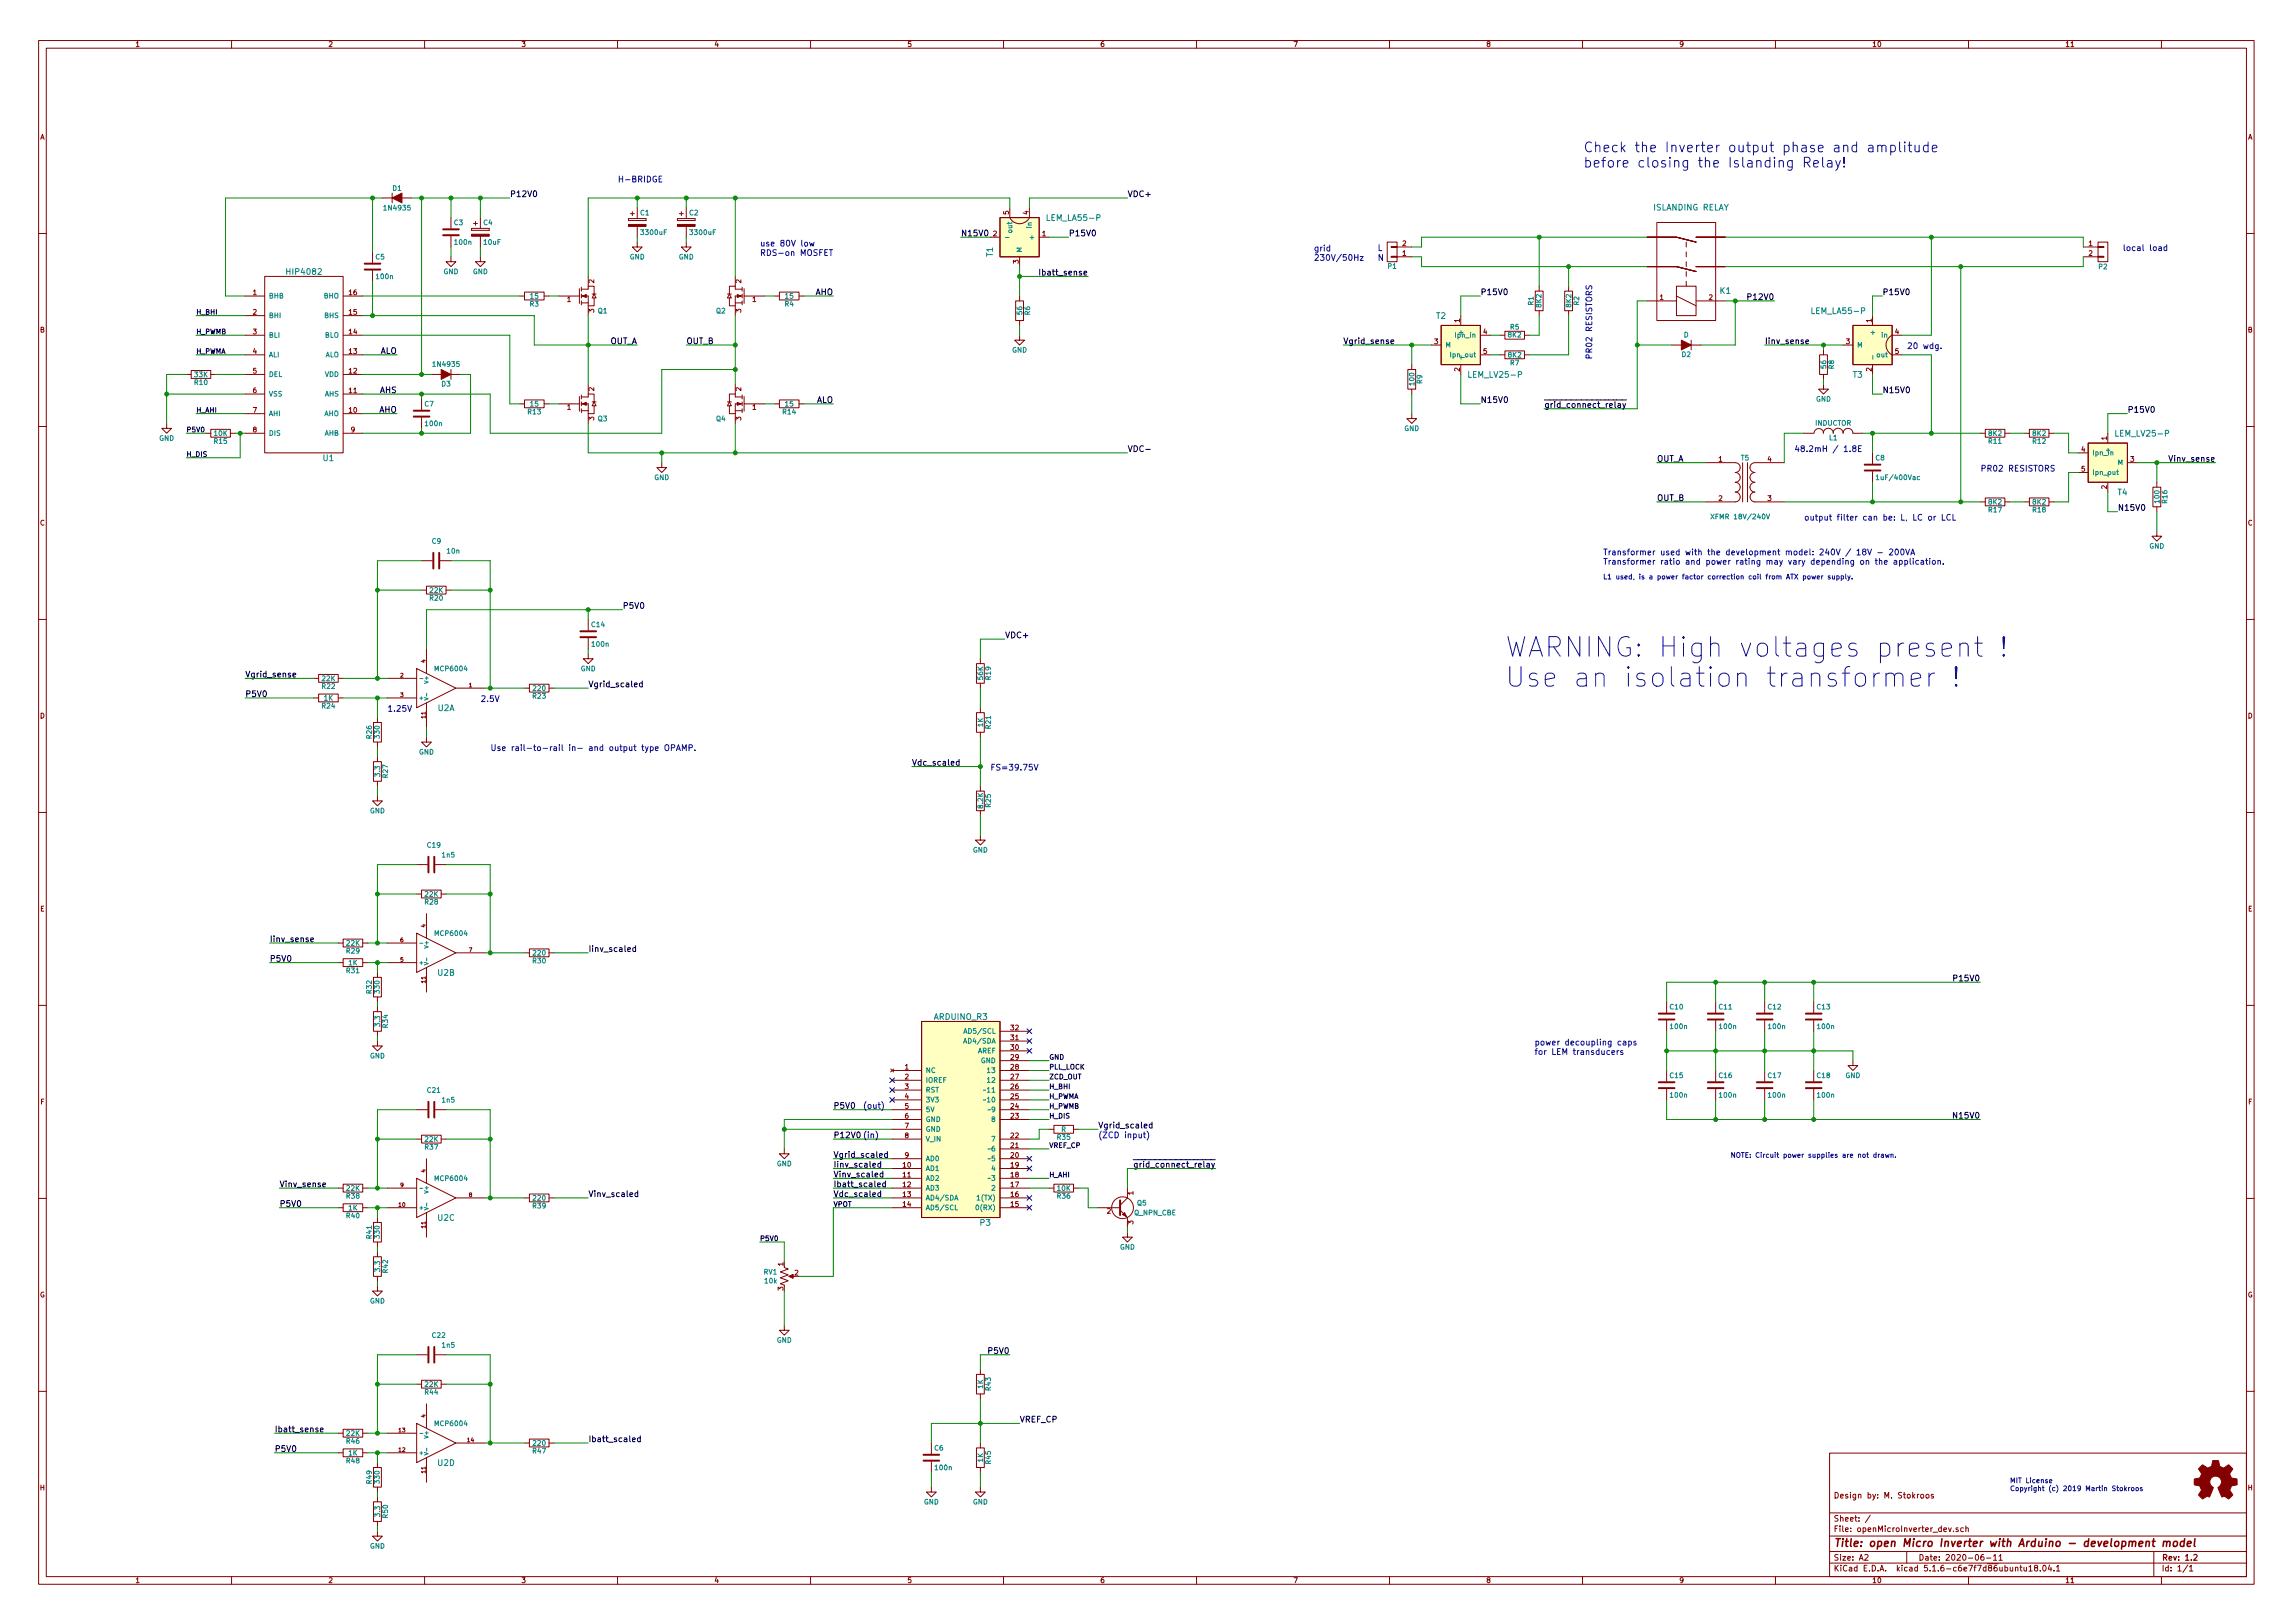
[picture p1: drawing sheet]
<svg xmlns="http://www.w3.org/2000/svg" width="297mm" height="210mm" viewBox="0 0 297 210" stroke-linecap="round" stroke-linejoin="round" font-family="sans-serif">
<defs><g id="words">
<g font-size="3.5" fill="#0000c2">
<text x="194.9" y="85.1">WARNING: High voltages present !</text>
<text x="194.9" y="89">Use an isolation transformer !</text>
</g>
<g font-size="1.8" fill="#0000c2">
<text x="205.1" y="19.7">Check the Inverter output phase and amplitude</text>
<text x="205.1" y="21.7">before closing the Islanding Relay!</text>
</g>
<text font-size="1.4" fill="#840000" x="237.5" y="200.4">Title: open Micro Inverter with Arduino - development model</text>
<g font-size="1.1" fill="#0000c2">
<text x="80" y="23.6">H-BRIDGE</text>
<text x="98.4" y="31.9">use 80V low</text>
<text x="98.4" y="33.1">RDS-on MOSFET</text>
<text x="170.2" y="32.6">grid</text>
<text x="170.2" y="33.8">230V/50Hz</text>
<text x="178.4" y="33.8">N</text>
<text x="178.4" y="32.5">L</text>
<text x="275" y="32.5">local load</text>
<text x="206.2" y="46.6" transform="rotate(-90 206.2 46.6)">PR02 RESISTORS</text>
<text x="247" y="45.2">20 wdg.</text>
<text x="232.4" y="58.5">48.2mH / 1.8E</text>
<text x="256.5" y="61.1">PR02 RESISTORS</text>
<text x="207.6" y="71.9">Transformer used with the development model: 240V / 18V - 200VA</text>
<text x="233.7" y="67.4">output filter can be: L, LC or LCL</text>
<text x="207.6" y="73.1">Transformer ratio and power rating may vary depending on the application.</text>
<text x="50.2" y="92.2">1.25V</text>
<text x="62.2" y="90.9">2.5V</text>
<text x="63.5" y="97.3">Use rail-to-rail in- and output type OPAMP.</text>
<text x="128.3" y="99.8">FS=39.75V</text>
<text x="198.8" y="135.4">power decoupling caps</text>
<text x="198.8" y="136.6">for LEM transducers</text>
<text x="111.8" y="143.6">(out)</text>
<text x="107.9" y="147.4">P12V0 (in)</text>
<text x="142.2" y="147.4">(ZCD input)</text>
</g>
<g font-size="1.1">
<text x="66" y="25.5">P12V0</text>
<text x="146" y="25.5">VDC+</text>
<text x="124.5" y="30.6">N15V0</text>
<text x="135.1" y="35.7">Ibatt_sense</text>
<text x="138.4" y="30.6">P15V0</text>
<text x="105.6" y="38.2">AHO</text>
<text x="191.8" y="38.2">P15V0</text>
<text x="226.7" y="38.9">P12V0</text>
<text x="243.8" y="38.2">P15V0</text>
<text x="49.2" y="45.8">ALO</text>
<text x="79" y="44.6">OUT_A</text>
<text x="88.9" y="44.6">OUT_B</text>
<text x="174" y="44.6">Vgrid_sense</text>
<text x="228.6" y="44.6">Iinv_sense</text>
<text x="49.1" y="53.5">AHO</text>
<text x="49.2" y="50.9">AHS</text>
<text x="105.7" y="52.2">ALO</text>
<text x="191.8" y="52.2">N15V0</text>
<text x="200" y="52.8">grid_connect_relay</text>
<text x="243.8" y="50.9">N15V0</text>
<text x="275.6" y="53.5">P15V0</text>
<text x="146" y="58.5">VDC-</text>
<text x="214.6" y="59.8">OUT_A</text>
<text x="281.2" y="59.8">Vinv_sense</text>
<text x="214.6" y="64.9">OUT_B</text>
<text x="274.3" y="66.2">N15V0</text>
<text x="80.6" y="78.9">P5V0</text>
<text x="130.2" y="82.7">VDC+</text>
<text x="31.7" y="87.8">Vgrid_sense</text>
<text x="76.2" y="89">Vgrid_scaled</text>
<text x="31.7" y="90.3">P5V0</text>
<text x="118.1" y="99.2">Vdc_scaled</text>
<text x="34.9" y="124.6">P5V0</text>
<text x="34.9" y="122">Iinv_sense</text>
<text x="76.2" y="123.3">Iinv_scaled</text>
<text x="253.4" y="127.1">P15V0</text>
<text x="107.9" y="143.6">P5V0</text>
<text x="107.9" y="150">Vgrid_scaled</text>
<text x="142.2" y="146.2">Vgrid_scaled</text>
<text x="253.3" y="144.9">N15V0</text>
<text x="36.2" y="153.8">Vinv_sense</text>
<text x="76.2" y="155.1">Vinv_scaled</text>
<text x="107.9" y="151.3">Iinv_scaled</text>
<text x="107.9" y="152.5">Vinv_scaled</text>
<text x="107.9" y="153.8">Ibatt_scaled</text>
<text x="107.9" y="155.1">Vdc_scaled</text>
<text x="147.8" y="151.3">grid_connect_relay</text>
<text x="36.2" y="156.3">P5V0</text>
<text x="128.2" y="175.4">P5V0</text>
<text x="35.6" y="185.5">Ibatt_sense</text>
<text x="132.1" y="184.3">VREF_CP</text>
<text x="35.6" y="188.1">P5V0</text>
<text x="76.2" y="186.8">Ibatt_scaled</text>
</g>
<g font-size="1.1" fill="#008484">
<text x="135.8" y="28.6">LEM_LA55-P</text>
<text x="214.2" y="27.3">ISLANDING RELAY</text>
<text x="37.3" y="35.6">HIP4082</text>
<text x="128.6" y="33.3" transform="rotate(-90 128.6 33.3)">T1</text>
<text x="186.1" y="41.3">T2</text>
<text x="222.8" y="38.1">K1</text>
<text x="234.9" y="40.7">LEM_LA55-P</text>
<text x="190.5" y="48.9">LEM_LV25-P</text>
<text x="240" y="48.9">T3</text>
<text x="41.9" y="59.7">U1</text>
<text x="274.3" y="56.5">LEM_LV25-P</text>
<text x="274.3" y="64.2">T4</text>
<text x="56.7" y="92.1">U2A</text>
<text x="56.7" y="126.4">U2B</text>
<text x="121" y="132.1">ARDUINO_R3</text>
<text x="56.7" y="158.1">U2C</text>
<text x="127" y="158.8">P3</text>
<text x="56.7" y="189.9">U2D</text>
</g>
<g font-size="1" fill="#840000">
<text x="237.5" y="197.1">Sheet: /</text>
<text x="237.5" y="194.1">Design by: M. Stokroos</text>
<text x="237.5" y="203.6">KiCad E.D.A. kicad 5.1.6-c6e7f7d86ubuntu18.04.1</text>
<text x="237.5" y="202.2">Size: A2</text>
<text x="237.5" y="198.5">File: openMicroInverter_dev.sch</text>
<text x="248.5" y="202.2">Date: 2020-06-11</text>
<text x="280" y="202.2">Rev: 1.2</text>
<text x="280" y="203.6">Id: 1/1</text>
</g>
<g font-size=".9" fill="#840000">
<text x="17.5" y="6.1">1</text>
<text x="42.5" y="6.1">2</text>
<text x="67.5" y="6.1">3</text>
<text x="92.5" y="6.1">4</text>
<text x="117.5" y="6.1">5</text>
<text x="142.5" y="6.1">6</text>
<text x="167.5" y="6.1">7</text>
<text x="192.5" y="6.1">8</text>
<text x="217.5" y="6.1">9</text>
<text x="242.5" y="6.1">10</text>
<text x="267.5" y="6.1">11</text>
<text x="5.2" y="18.1">A</text>
<text x="291.2" y="18.1">A</text>
<text x="130.7" y="27.8" transform="rotate(-90 130.7 27.8)">5</text>
<text x="133.2" y="27.8" transform="rotate(-90 133.2 27.8)">4</text>
<text x="128.7" y="30.6">2</text>
<text x="132" y="34.1" transform="rotate(-90 132 34.1)">3</text>
<text x="135" y="30.6">1</text>
<text x="181.7" y="33.1">1</text>
<text x="181.7" y="31.9">2</text>
<text x="270.6" y="31.9">1</text>
<text x="270.6" y="33.1">2</text>
<text x="32.8" y="38.2">1</text>
<text x="32.8" y="40.8">2</text>
<text x="45.2" y="40.8">15</text>
<text x="45.2" y="38.2">16</text>
<text x="73.5" y="39.1">1</text>
<text x="77" y="40.5" transform="rotate(-90 77 40.5)">3</text>
<text x="77" y="36.7" transform="rotate(-90 77 36.7)">2</text>
<text x="96" y="40.5" transform="rotate(-90 96 40.5)">3</text>
<text x="96" y="36.7" transform="rotate(-90 96 36.7)">2</text>
<text x="97.5" y="39.1">1</text>
<text x="189.1" y="41.8" transform="rotate(-90 189.1 41.8)">1</text>
<text x="215" y="38.9">1</text>
<text x="221.4" y="38.9">2</text>
<text x="242.4" y="41.8" transform="rotate(-90 242.4 41.8)">1</text>
<text x="5.2" y="43.1">B</text>
<text x="32.8" y="43.3">3</text>
<text x="32.8" y="45.8">4</text>
<text x="45.2" y="45.8">13</text>
<text x="45.2" y="43.3">14</text>
<text x="185.8" y="44.6">3</text>
<text x="192.2" y="43.3">4</text>
<text x="192.2" y="45.8">5</text>
<text x="239.2" y="44.6">3</text>
<text x="245.5" y="43.3">4</text>
<text x="245.5" y="45.8">5</text>
<text x="291.2" y="43.1">B</text>
<text x="32.8" y="48.4">5</text>
<text x="32.8" y="50.9">6</text>
<text x="32.8" y="53.5">7</text>
<text x="45.2" y="53.5">10</text>
<text x="45.2" y="50.9">11</text>
<text x="45.2" y="48.4">12</text>
<text x="73.5" y="53.1">1</text>
<text x="77" y="50.7" transform="rotate(-90 77 50.7)">2</text>
<text x="96" y="50.7" transform="rotate(-90 96 50.7)">2</text>
<text x="97.5" y="53.1">1</text>
<text x="189.1" y="48.1" transform="rotate(-90 189.1 48.1)">2</text>
<text x="242.4" y="48.1" transform="rotate(-90 242.4 48.1)">2</text>
<text x="32.8" y="56">8</text>
<text x="45.5" y="56">9</text>
<text x="77" y="54.5" transform="rotate(-90 77 54.5)">3</text>
<text x="96" y="54.5" transform="rotate(-90 96 54.5)">3</text>
<text x="222.6" y="59.8">1</text>
<text x="229" y="59.8">4</text>
<text x="269.6" y="58.5">4</text>
<text x="272.9" y="57" transform="rotate(-90 272.9 57)">1</text>
<text x="276" y="59.8">3</text>
<text x="222.6" y="64.9">2</text>
<text x="229" y="64.9">3</text>
<text x="269.6" y="61.1">5</text>
<text x="272.9" y="63.4" transform="rotate(-90 272.9 63.4)">2</text>
<text x="5.2" y="68.1">C</text>
<text x="291.2" y="68.1">C</text>
<text x="5.2" y="93.1">D</text>
<text x="291.2" y="93.1">D</text>
<text x="5.2" y="118.1">E</text>
<text x="291.2" y="118.1">E</text>
<text x="131" y="137.3">29</text>
<text x="131" y="136">30</text>
<text x="131" y="134.7">31</text>
<text x="131" y="133.5">32</text>
<text x="5.2" y="143.1">F</text>
<text x="117.2" y="138.6">1</text>
<text x="117.2" y="139.8">2</text>
<text x="117.2" y="141.1">3</text>
<text x="117.2" y="142.4">4</text>
<text x="117.2" y="143.6">5</text>
<text x="131" y="143.6">24</text>
<text x="131" y="142.4">25</text>
<text x="131" y="141.1">26</text>
<text x="131" y="139.8">27</text>
<text x="131" y="138.6">28</text>
<text x="291.2" y="143.1">F</text>
<text x="117.2" y="144.9">6</text>
<text x="117.2" y="146.2">7</text>
<text x="117.2" y="147.4">8</text>
<text x="117.2" y="150">9</text>
<text x="131" y="150">20</text>
<text x="131" y="148.7">21</text>
<text x="131" y="147.4">22</text>
<text x="131" y="144.9">23</text>
<text x="117" y="151.3">10</text>
<text x="117" y="152.5">11</text>
<text x="117" y="153.8">12</text>
<text x="117" y="155.1">13</text>
<text x="131" y="155.1">16</text>
<text x="131" y="153.8">17</text>
<text x="131" y="152.5">18</text>
<text x="131" y="151.3">19</text>
<text x="146.8" y="154.8" transform="rotate(-90 146.8 154.8)">1</text>
<text x="117" y="156.3">14</text>
<text x="131" y="156.3">15</text>
<text x="143.4" y="157.2">2</text>
<text x="146.8" y="158.6" transform="rotate(-90 146.8 158.6)">3</text>
<text x="101.5" y="167.2" transform="rotate(-90 101.5 167.2)">3</text>
<text x="101.5" y="164" transform="rotate(-90 101.5 164)">1</text>
<text x="102.9" y="165.2">2</text>
<text x="5.2" y="168.1">G</text>
<text x="291.2" y="168.1">G</text>
<text x="5.2" y="193.1">H</text>
<text x="291.2" y="193.1">H</text>
<text x="17.5" y="205.1">1</text>
<text x="42.5" y="205.1">2</text>
<text x="67.5" y="205.1">3</text>
<text x="92.5" y="205.1">4</text>
<text x="117.5" y="205.1">5</text>
<text x="142.5" y="205.1">6</text>
<text x="167.5" y="205.1">7</text>
<text x="192.5" y="205.1">8</text>
<text x="217.5" y="205.1">9</text>
<text x="242.5" y="205.1">10</text>
<text x="267.5" y="205.1">11</text>
</g>
<g font-size=".9" fill="#008484">
<text x="49.9" y="27.3">1N4935</text>
<text x="50.9" y="24.7">D1</text>
<text x="58.8" y="29.2">C3</text>
<text x="62.6" y="29.2">C4</text>
<text x="83" y="27.9">C1</text>
<text x="89.3" y="27.9">C2</text>
<text x="133.7" y="29.5" transform="rotate(-90 133.7 29.5)">in</text>
<text x="48.7" y="33.6">C5</text>
<text x="57.4" y="35.5">GND</text>
<text x="59" y="31.7">100n</text>
<text x="61.3" y="35.5">GND</text>
<text x="62.7" y="31.7">10uF</text>
<text x="81.6" y="33.6">GND</text>
<text x="83.1" y="30.4">3300uF</text>
<text x="87.9" y="33.6">GND</text>
<text x="89.5" y="30.4">3300uF</text>
<text x="131.1" y="30.1" transform="rotate(-90 131.1 30.1)">out</text>
<text x="132.4" y="32.8" transform="rotate(-90 132.4 32.8)">M</text>
<text x="133.6" y="31">+</text>
<text x="179.8" y="34.8">P1</text>
<text x="271.9" y="34.9">P2</text>
<text x="34.8" y="38.7">BHB</text>
<text x="34.8" y="41.2">BHI</text>
<text x="42" y="38.7">BHO</text>
<text x="42.1" y="41.2">BHS</text>
<text x="48.8" y="36.2">100n</text>
<text x="68.7" y="39.7">R3</text>
<text x="68.7" y="38.7">15</text>
<text x="77.5" y="40.6">Q1</text>
<text x="92.8" y="40.6">Q2</text>
<text x="101.7" y="39.7">R4</text>
<text x="101.8" y="38.7">15</text>
<text x="132.4" y="40.7" transform="rotate(-90 132.4 40.7)">56</text>
<text x="133.4" y="40.8" transform="rotate(-90 133.4 40.8)">R6</text>
<text x="198.7" y="39.5" transform="rotate(-90 198.7 39.5)">R1</text>
<text x="199.7" y="39.8" transform="rotate(-90 199.7 39.8)">8K2</text>
<text x="203.5" y="39.8" transform="rotate(-90 203.5 39.8)">8K2</text>
<text x="204.6" y="39.5" transform="rotate(-90 204.6 39.5)">R2</text>
<text x="34.8" y="43.7">BLI</text>
<text x="34.8" y="46.3">ALI</text>
<text x="42.1" y="46.3">ALO</text>
<text x="42.1" y="43.7">BLO</text>
<text x="56.2" y="47.5">1N4935</text>
<text x="131.1" y="45.7">GND</text>
<text x="187.2" y="45">M</text>
<text x="188.1" y="46.3">Ipn_out</text>
<text x="188.7" y="43.7">Ipn_in</text>
<text x="189.5" y="43.2" transform="rotate(-90 189.5 43.2)">+</text>
<text x="195.4" y="43.7">8K2</text>
<text x="195.4" y="46.3">8K2</text>
<text x="195.7" y="47.3">R7</text>
<text x="195.7" y="42.7">R5</text>
<text x="217.9" y="46.2">D2</text>
<text x="218.1" y="43.7">D</text>
<text x="236.6" y="47.7" transform="rotate(-90 236.6 47.7)">56</text>
<text x="237.6" y="47.8" transform="rotate(-90 237.6 47.8)">R8</text>
<text x="240.5" y="45">M</text>
<text x="242.9" y="43.2" transform="rotate(-90 242.9 43.2)">+</text>
<text x="243.2" y="46.3">out</text>
<text x="243.8" y="43.7">in</text>
<text x="25.2" y="49.9">R10</text>
<text x="25.2" y="48.9">33K</text>
<text x="34.8" y="48.8">DEL</text>
<text x="34.8" y="51.4">VSS</text>
<text x="34.8" y="53.9">AHI</text>
<text x="42" y="53.9">AHO</text>
<text x="42.1" y="51.4">AHS</text>
<text x="42.1" y="48.8">VDD</text>
<text x="55" y="52.7">C7</text>
<text x="57.2" y="50.1">D3</text>
<text x="68.4" y="53.7">R13</text>
<text x="68.7" y="52.7">15</text>
<text x="101.4" y="53.7">R14</text>
<text x="101.8" y="52.7">15</text>
<text x="183.2" y="49.9" transform="rotate(-90 183.2 49.9)">100</text>
<text x="184.2" y="49.7" transform="rotate(-90 184.2 49.7)">R9</text>
<text x="235.2" y="52">GND</text>
<text x="20.6" y="57.1">GND</text>
<text x="27.8" y="57.5">R15</text>
<text x="27.8" y="56.5">10K</text>
<text x="34.8" y="56.4">DIS</text>
<text x="42" y="56.4">AHB</text>
<text x="55.2" y="55.2">100n</text>
<text x="77.5" y="54.6">Q3</text>
<text x="92.8" y="54.6">Q4</text>
<text x="181.9" y="55.8">GND</text>
<text x="225.6" y="59.6">T5</text>
<text x="235.2" y="55.1">INDUCTOR</text>
<text x="237" y="57">L1</text>
<text x="243" y="59.6">C8</text>
<text x="257.6" y="57.5">R11</text>
<text x="257.6" y="56.5">8K2</text>
<text x="263.3" y="57.5">R12</text>
<text x="263.3" y="56.5">8K2</text>
<text x="271" y="59">Ipn_in</text>
<text x="273.4" y="58.4" transform="rotate(-90 273.4 58.4)">+</text>
<text x="84.7" y="62.2">GND</text>
<text x="243.4" y="62.2">1uF/400Vac</text>
<text x="257.6" y="65.4">8K2</text>
<text x="263.3" y="65.4">8K2</text>
<text x="271" y="61.5">Ipn_out</text>
<text x="274.3" y="60.3">M</text>
<text x="279.7" y="65.1" transform="rotate(-90 279.7 65.1)">100</text>
<text x="280.8" y="65.2" transform="rotate(-90 280.8 65.2)">R16</text>
<text x="56" y="70.4">C9</text>
<text x="58" y="71.7">10n</text>
<text x="222.1" y="67.3">XFMR 18V/240V</text>
<text x="257.6" y="66.4">R17</text>
<text x="263.3" y="66.4">R18</text>
<text x="278.4" y="71.1">GND</text>
<text x="55.7" y="77.8">R20</text>
<text x="55.7" y="76.8">22K</text>
<text x="76.7" y="81.2">C14</text>
<text x="76.7" y="83.8">100n</text>
<text x="41.7" y="89.2">R22</text>
<text x="41.7" y="88.2">22K</text>
<text x="56.5" y="87">MCP6004</text>
<text x="69.1" y="89.5">220</text>
<text x="75.2" y="87">GND</text>
<text x="127.3" y="88" transform="rotate(-90 127.3 88)">56K</text>
<text x="128.4" y="88" transform="rotate(-90 128.4 88)">R19</text>
<text x="41.7" y="91.8">R24</text>
<text x="42" y="90.8">1K</text>
<text x="48.2" y="95.7" transform="rotate(-90 48.2 95.7)">R26</text>
<text x="49.2" y="95.6" transform="rotate(-90 49.2 95.6)">330</text>
<text x="69" y="90.5">R23</text>
<text x="127.3" y="94.2" transform="rotate(-90 127.3 94.2)">1K</text>
<text x="128.4" y="94.4" transform="rotate(-90 128.4 94.4)">R21</text>
<text x="49.2" y="100.5" transform="rotate(-90 49.2 100.5)">3.3</text>
<text x="50.3" y="100.7" transform="rotate(-90 50.3 100.7)">R27</text>
<text x="54.3" y="97.7">GND</text>
<text x="47.9" y="105.4">GND</text>
<text x="127.3" y="104.7" transform="rotate(-90 127.3 104.7)">8.2K</text>
<text x="128.4" y="104.6" transform="rotate(-90 128.4 104.6)">R25</text>
<text x="55.4" y="109.8">C19</text>
<text x="57.3" y="111.1">1n5</text>
<text x="126" y="110.4">GND</text>
<text x="55.1" y="117.2">R28</text>
<text x="55.1" y="116.2">22K</text>
<text x="44.9" y="123.5">R29</text>
<text x="44.9" y="122.5">22K</text>
<text x="45.2" y="125.1">1K</text>
<text x="56.5" y="121.2">MCP6004</text>
<text x="69" y="124.8">R30</text>
<text x="69.1" y="123.8">220</text>
<text x="44.9" y="126.1">R31</text>
<text x="48.2" y="128.7" transform="rotate(-90 48.2 128.7)">R32</text>
<text x="49.2" y="128.6" transform="rotate(-90 49.2 128.6)">330</text>
<text x="216.4" y="130.8">C10</text>
<text x="222.7" y="130.8">C11</text>
<text x="229.1" y="130.8">C12</text>
<text x="235.4" y="130.8">C13</text>
<text x="47.9" y="137.1">GND</text>
<text x="49.2" y="132.9" transform="rotate(-90 49.2 132.9)">3.3</text>
<text x="50.3" y="133.1" transform="rotate(-90 50.3 133.1)">R34</text>
<text x="125.1" y="135.2">AD4/SDA</text>
<text x="125.2" y="133.9">AD5/SCL</text>
<text x="126.6" y="136.5">AREF</text>
<text x="127.1" y="137.7">GND</text>
<text x="216.4" y="133.3">100n</text>
<text x="222.8" y="133.3">100n</text>
<text x="229.1" y="133.3">100n</text>
<text x="235.5" y="133.3">100n</text>
<text x="55.4" y="141.6">C21</text>
<text x="57.3" y="142.8">1n5</text>
<text x="119.9" y="139">NC</text>
<text x="119.9" y="140.3">IOREF</text>
<text x="119.9" y="141.5">RST</text>
<text x="119.9" y="142.8">3V3</text>
<text x="128.1" y="142.8">10</text>
<text x="128.1" y="141.5">11</text>
<text x="128.1" y="140.3">12</text>
<text x="128.1" y="139">13</text>
<text x="216.4" y="139.7">C15</text>
<text x="216.4" y="142.2">100n</text>
<text x="222.7" y="139.7">C16</text>
<text x="222.8" y="142.2">100n</text>
<text x="229.1" y="139.7">C17</text>
<text x="229.1" y="142.2">100n</text>
<text x="235.4" y="139.7">C18</text>
<text x="235.5" y="142.2">100n</text>
<text x="239.1" y="139.7">GND</text>
<text x="55.1" y="148.9">R37</text>
<text x="55.1" y="147.9">22K</text>
<text x="119.9" y="144.1">5V</text>
<text x="119.9" y="145.3">GND</text>
<text x="119.9" y="146.6">GND</text>
<text x="119.9" y="147.9">V_IN</text>
<text x="128.5" y="149.2">6</text>
<text x="128.5" y="147.9">7</text>
<text x="128.5" y="145.3">8</text>
<text x="128.5" y="144.1">9</text>
<text x="137" y="147.7">R35</text>
<text x="137.5" y="146.6">R</text>
<text x="44.9" y="155.3">R38</text>
<text x="44.9" y="154.3">22K</text>
<text x="56.5" y="153">MCP6004</text>
<text x="69.1" y="155.5">220</text>
<text x="100.6" y="151.1">GND</text>
<text x="119.9" y="151.7">AD1</text>
<text x="119.9" y="153">AD2</text>
<text x="119.9" y="154.2">AD3</text>
<text x="119.9" y="155.5">AD4/SDA</text>
<text x="119.9" y="150.4">AD0</text>
<text x="126.8" y="155.5">1(TX)</text>
<text x="128.5" y="154.2">2</text>
<text x="128.5" y="153">3</text>
<text x="128.5" y="151.7">4</text>
<text x="128.5" y="150.4">5</text>
<text x="137" y="155.3">R36</text>
<text x="137" y="154.3">10K</text>
<text x="44.9" y="157.8">R40</text>
<text x="45.2" y="156.8">1K</text>
<text x="48.2" y="160.4" transform="rotate(-90 48.2 160.4)">R41</text>
<text x="49.2" y="160.4" transform="rotate(-90 49.2 160.4)">330</text>
<text x="69" y="156.5">R39</text>
<text x="119.9" y="156.8">AD5/SCL</text>
<text x="126.7" y="156.8">0(RX)</text>
<text x="145.1" y="161.9">GND</text>
<text x="146.9" y="157.4">Q_NPN_CBE</text>
<text x="147.3" y="156.2">Q5</text>
<text x="49.2" y="164.7" transform="rotate(-90 49.2 164.7)">3.3</text>
<text x="50.3" y="164.9" transform="rotate(-90 50.3 164.9)">R42</text>
<text x="99" y="165.1">RV1</text>
<text x="99.1" y="166.3">10k</text>
<text x="47.9" y="168.9">GND</text>
<text x="56" y="173.3">C22</text>
<text x="100.6" y="173.9">GND</text>
<text x="55.1" y="179.7">22K</text>
<text x="57.3" y="174.6">1n5</text>
<text x="127.3" y="179.9" transform="rotate(-90 127.3 179.9)">1K</text>
<text x="55.1" y="180.7">R44</text>
<text x="56.5" y="184.7">MCP6004</text>
<text x="128.4" y="180.1" transform="rotate(-90 128.4 180.1)">R43</text>
<text x="44.9" y="187">R46</text>
<text x="44.9" y="186">22K</text>
<text x="44.9" y="189.6">R48</text>
<text x="45.2" y="188.6">1K</text>
<text x="69" y="188.3">R47</text>
<text x="69.1" y="187.3">220</text>
<text x="121.1" y="187.9">C6</text>
<text x="121.2" y="190.5">100n</text>
<text x="127.3" y="189.4" transform="rotate(-90 127.3 189.4)">1K</text>
<text x="128.4" y="189.6" transform="rotate(-90 128.4 189.6)">R45</text>
<text x="48.2" y="192.2" transform="rotate(-90 48.2 192.2)">R49</text>
<text x="49.2" y="192.1" transform="rotate(-90 49.2 192.1)">330</text>
<text x="49.2" y="196.4" transform="rotate(-90 49.2 196.4)">3.3</text>
<text x="50.3" y="196.6" transform="rotate(-90 50.3 196.6)">R50</text>
<text x="119.7" y="194.9">GND</text>
<text x="126" y="194.9">GND</text>
<text x="47.9" y="200.6">GND</text>
</g>
<g font-size=".9">
<text x="25.4" y="40.8">H_BHI</text>
<text x="25.4" y="45.8">H_PWMA</text>
<text x="25.4" y="43.3">H_PWMB</text>
<text x="25.4" y="53.5">H_AHI</text>
<text x="24.1" y="59.2">H_DIS</text>
<text x="24.1" y="56">P5V0</text>
<text x="135.9" y="137.3">GND</text>
<text x="135.9" y="138.6">PLL_LOCK</text>
<text x="135.9" y="142.4">H_PWMA</text>
<text x="135.9" y="143.6">H_PWMB</text>
<text x="135.9" y="141.1">H_BHI</text>
<text x="135.9" y="139.8">ZCD_OUT</text>
<text x="135.9" y="144.9">H_DIS</text>
<text x="135.9" y="148.7">VREF_CP</text>
<text x="135.9" y="152.5">H_AHI</text>
<text x="98.4" y="160.8">P5V0</text>
<text x="107.9" y="156.3">VPOT</text>
</g>
<g font-size=".9" fill="#0000c2">
<text x="207.6" y="75.1">L1 used, is a power factor correction coil from ATX power supply.</text>
<text x="224.2" y="150">NOTE: Circuit power supplies are not drawn.</text>
<text x="260.3" y="192.1">MIT License</text>
<text x="260.3" y="193.2">Copyright (c) 2019 Martin Stokroos</text>
</g>
<g font-size=".7" fill="#840000">
<text x="51.9" y="87.8">2</text>
<text x="55.1" y="85.8" transform="rotate(-90 55.1 85.8)">4</text>
<text x="60.8" y="89">1</text>
<text x="51.9" y="90.3">3</text>
<text x="55.1" y="93" transform="rotate(-90 55.1 93)">11</text>
<text x="51.9" y="124.6">5</text>
<text x="51.9" y="122">6</text>
<text x="55.1" y="120.1" transform="rotate(-90 55.1 120.1)">4</text>
<text x="60.8" y="123.3">7</text>
<text x="55.1" y="127.3" transform="rotate(-90 55.1 127.3)">11</text>
<text x="51.9" y="153.8">9</text>
<text x="55.1" y="151.9" transform="rotate(-90 55.1 151.9)">4</text>
<text x="60.8" y="155.1">8</text>
<text x="51.7" y="156.3">10</text>
<text x="55.1" y="159.1" transform="rotate(-90 55.1 159.1)">11</text>
<text x="51.7" y="185.5">13</text>
<text x="55.1" y="183.6" transform="rotate(-90 55.1 183.6)">4</text>
<text x="51.7" y="188.1">12</text>
<text x="55.1" y="190.8" transform="rotate(-90 55.1 190.8)">11</text>
<text x="60.6" y="186.8">14</text>
</g>
<g font-size=".7" fill="#008484">
<text x="55.5" y="88.4" transform="rotate(-90 55.5 88.4)">V+</text>
<text x="54.2" y="90.7">+</text>
<text x="54.2" y="125">+</text>
<text x="55.5" y="122.7" transform="rotate(-90 55.5 122.7)">V+</text>
<text x="55.5" y="154.4" transform="rotate(-90 55.5 154.4)">V+</text>
<text x="54.2" y="156.7">+</text>
<text x="54.2" y="188.5">+</text>
<text x="55.5" y="186.2" transform="rotate(-90 55.5 186.2)">V+</text>
</g>
</g></defs>
<g fill="none" stroke="#840000" stroke-width=".13">
<path d="M5 5.3h287v199.9h-287zM6 6.2h285v198h-285zM30 5.3v.9M55 5.3v.9M80 5.3v.9M105 5.3v.9M130 5.3v.9M155 5.3v.9M180 5.3v.9M205 5.3v.9M230 5.3v.9M255 5.3v.9"/>
<path d="M268.3 6h.3M280 5.3v.9M5 30.2h1M31.7 38.3h2.6M34.3 35.8h10.1v22.9h-10.1zM44.4 38.3h2.6M48.3 32.6v1.4M48.3 35v1.4M49.5 25.6h1.3M50.8 25v1.3M52.1 25.6h1.2M58.4 33.3v.6h.7l-.7 .6-.6-.6h.6"/>
<path d="M58.4 28.2v1.4M58.4 30.6v1.4M61.1 29.6v.2zM61.1 29.8h2.3zM61.1 29.6h2.3zM61.3 29h.5M61.6 28.7v.5M62.2 33.3v.6h.7l-.7 .6-.6-.6h.6M62.2 28.2v1.4M62.2 30.6v1.4M63.4 29.6v.2zM67.3 38.3h.6"/>
<path d="M67.9 37.8h2.6v1.1h-2.6zM70.5 38.3h.6M72.4 38.3h2.7M75.1 37.4v1.9M75.3 37.2v.5M75.3 38.1v.5M75.3 39v.5M75.3 38.3h.9v2.6M75.3 39.2h.9M76.2 37.1h.8v1M76.2 35.8v1.7h-.9M76.7 38.1h.5"/>
<path d="M77 38.6v1h-.8M77 38.1l.2 .5h-.5zM81.4 28.3v.3zM81.4 28.6h2.3zM81.4 28.3h2.3zM81.7 27.7h.5M81.9 27.4v.5M82.5 31.4v.6h.7l-.7 .6-.6-.6h.6M82.5 26.9v1.4M82.5 29.3v1.4M83.7 28.3v.3zM87.8 28.3v.3z"/>
<path d="M87.8 28.6h2.2zM87.8 28.3h2.2zM88 27.7h.5M88.3 27.4v.5M88.9 31.4v.6h.6l-.6 .6-.6-.6h.6M88.9 26.9v1.4M88.9 29.3v1.4M90 28.3v.3zM94.2 38.1h.5M94.5 38.6v1h.7M94.5 38.1l.2 .5h-.5zM95.2 37.1h-.7v1"/>
<path d="M95.2 39.2h.9M95.2 35.8v1.7h.9M96.1 38.3h-.9v2.6M96.1 37.2v.5M96.1 38.1v.5M96.1 39v.5M96.4 37.4v1.9M96.4 38.3h2.7M100.3 38.3h.7M101 37.8h2.5v1.1h-2.5zM103.5 38.3h.6M128.3 30.7h1.2"/>
<path d="M129.5 28.2h5.1v5.1h-5.1zM130.8 26.9v1.3a1.42 1.42 0 0 0 1.3 .8 1.42 1.42 0 0 0 1.2-.8v-1.3M131.6 39h1v2.5h-1zM132.1 33.3v1.2M132.1 38.3v.7M134.6 30.7h1.3M179.7 31.4h1.3v2.5h-1.3zM180.2 31.9h.8v.2h-.8zM180.2 33.2h.8v.1h-.8zM181 32h1.9M181 33.3h1.9M198.9 37.7h1v2.6h-1z"/>
<path d="M199.4 37.1v.6M202.7 37.7h1v2.6h-1zM203.2 37.1v.6M213.4 30.7h3.8l2.5 .7M213.4 34.5h3.8l2.5 .7M213.4 39h3.8M214.6 28.8h7.6v12.7h-7.6zM217.2 37.1h2.5v3.8h-2.5zM217.2 38.3l2.5 1.3M218.4 31.4v.6M218.4 32.6v.7M218.4 33.9v.6"/>
<path d="M218.4 35.2v.6M218.4 36.4v.7M219.7 30.7h3.8M219.7 39h3.8M219.7 34.5h3.8M269.9 32h1.9M269.9 33.3h1.9M271.8 33.2h.7v.1h-.7zM271.8 31.9h.7v.2h-.7zM271.8 31.4h1.2v2.5h-1.2zM291 30.2h1M5 55.3h1"/>
<path d="M21.6 54.9v.6h.6l-.6 .6-.6-.6h.6M24.1 48.5h.7M24.8 48h2.5v1h-2.5zM26.7 56.1h.6M27.3 55.6h2.5v1h-2.5zM27.3 48.5h.6M29.8 56.1h.7M31.7 56.1h2.6M31.7 48.5h2.6M31.7 43.4h2.6M31.7 46h2.6M31.7 53.6h2.6"/>
<path d="M31.7 51h2.6M31.7 40.9h2.6M44.4 56.1h2.6M44.4 48.5h2.6M44.4 43.4h2.6M44.4 46h2.6M44.4 53.6h2.6M44.4 51h2.6M44.4 40.9h2.6M54.6 51.7v1.4M54.6 54.1v1.4M55.9 48.5h1.2"/>
<path d="M58.4 48.5h1.3M58.4 47.9v1.2M67.3 52.3h.6M67.9 51.8h2.6v1h-2.6zM70.5 52.3h.6M72.4 52.3h2.7M75.1 51.4v1.9M75.3 53.2h.9M75.3 51.2v.5M75.3 52.1v.5M75.3 53v.5M75.3 52.3h.9v2.6"/>
<path d="M76.2 51h.8v1.1M76.2 49.8v1.6h-.9M76.7 52.1h.5M77 52.6v1h-.8M77 52.1l.2 .5h-.5zM85.7 59.9v.7h.7l-.7 .6-.6-.6h.6M94.2 52.1h.5M94.5 52.6v1h.7M94.5 52.1l.2 .5h-.5zM95.2 51h-.7v1.1M95.2 53.2h.9M95.2 49.8v1.6h.9"/>
<path d="M96.1 52.3h-.9v2.6M96.1 51.2v.5M96.1 52.1v.5M96.1 53v.5M96.4 51.4v1.9M96.4 52.3h2.7M100.3 52.3h.7M101 51.8h2.5v1h-2.5zM103.5 52.3h.6M132.1 43.4v.7h.6l-.6 .6-.7-.6h.7M132.1 41.5v.7M182.4 47.9h1v2.5h-1z"/>
<path d="M182.9 53.6v.6h.6l-.6 .7-.7-.7h.7M182.9 47.2v.7M182.9 50.4v.6M185.4 44.7h1.3M186.7 42.2h5.1v5h-5.1zM189.2 40.9v1.3M189.2 47.2v1.3M191.8 43.4h1.2M191.8 46h1.2M194.3 43.4h.6M194.3 46h.6M194.9 45.5h2.6v1h-2.6z"/>
<path d="M194.9 42.9h2.6v1h-2.6zM197.5 43.4h.6M197.5 46h.6M199.4 40.3v.6M203.2 40.3v.6M216.5 44.7h1.3M219.1 44.7h1.2M219.1 44.1v1.2M221 59.9h3.8a.63 .63 0 0 1 .6 .7 .63 .63 0 0 1-.6 .6 .63 .63 0 0 1 .6 .6 .63 .63 0 0 1-.6 .7 .63 .63 0 0 1 .6 .6 .63 .63 0 0 1-.6 .6 .63 .63 0 0 1 .6 .7 .63 .63 0 0 1-.6 .6h-3.8M225.7 59.9v5.1M226.4 59.9v5.1M231.1 59.9h-3.8a.63 .63 0 0 0-.6 .7 .63 .63 0 0 0 .6 .6 .63 .63 0 0 0-.6 .6 .63 .63 0 0 0 .6 .7 .63 .63 0 0 0-.6 .6 .63 .63 0 0 0 .6 .6 .64 .64 0 0 0-.6 .7 .64 .64 0 0 0 .6 .6h3.8"/>
<path d="M233.7 56.1h1.2M235 56.1a.61 .61 0 0 1 .6-.6 .61 .61 0 0 1 .6 .6M235.7 46h1v2.5h-1zM236.2 56.1a.65 .65 0 0 1 .6-.6 .65 .65 0 0 1 .7 .6M236.2 49.8v.6h.7l-.7 .6-.6-.6h.6M236.2 45.3v.7M236.2 48.5v.6M237.5 56.1a.65 .65 0 0 1 .6-.6 .65 .65 0 0 1 .7 .6 .64 .64 0 0 1 .6-.6 .64 .64 0 0 1 .6 .6h1.3M238.8 44.7h1.2M240 42.2h5.1v5h-5.1zM242.6 40.9v1.3M242.6 47.2v1.3"/>
<path d="M242.6 58.7v1.4M246.4 43.4h-1.3a1.42 1.42 0 0 0-.8 1.3 1.42 1.42 0 0 0 .8 1.3h1.3M256.5 56.1h.7M257.2 55.6h2.5v1h-2.5zM259.7 56.1h.6M262.3 56.1h.6M262.9 55.6h2.5v1h-2.5zM265.4 56.1h.7M269.2 58.7h1.3M270.5 57.4h5.1v5.1h-5.1zM273 56.1v1.3M275.6 59.9h1.3"/>
<path d="M291 55.3h1M54.6 76.4h.6M54.6 72.6h1.4M55.2 75.9h2.6v1.1h-2.6zM57 72.6h1.4M57.8 76.4h.6M242.6 61.1v1.4M256.5 65h.7M257.2 64.5h2.5v1h-2.5zM259.7 65h.6M262.3 65h.6M262.9 64.5h2.5v1h-2.5z"/>
<path d="M265.4 65h.7M269.2 61.2h1.3M273 62.5v1.2M278.9 63.1h1v2.6h-1zM279.4 68.8v.7h.6l-.6 .6-.6-.6h.6M279.4 62.5v.6M279.4 65.7v.6M5 80.2h1M40.6 87.9h.7M40.6 90.4h.7M41.3 89.9h2.5v1h-2.5zM41.3 87.4h2.5v1h-2.5z"/>
<path d="M43.8 87.9h.6M43.8 90.4h.6M48.4 98.7h1v2.5h-1zM48.4 93.6h1v2.5h-1zM48.9 93v.6M48.9 96.1v.7M48.9 98v.7M50.2 87.9h3.8M50.2 90.4h3.8M54 86.6l5.1 2.5-5.1 2.6zM55.2 95.5v.6h.7l-.7 .7-.6-.7h.6M55.2 84.1v3.1"/>
<path d="M55.2 91.1v3.1M59.1 89.1h3.8M67.9 89.1h.7M68.6 88.6h2.5v1.1h-2.5zM71.1 89.1h.7M76.2 84.7v.6h.6l-.6 .7-.6-.7h.6M76.2 80.3v1.4M76.2 82.7v1.4M126.5 86h1v2.5h-1zM126.5 92.3h1v2.6h-1zM127 85.3v.7M127 88.5v.6"/>
<path d="M127 91.7v.6M127 94.9v.6M291 80.2h1M5 105.3h1M48.9 103.1v.7h.6l-.6 .6-.6-.6h.6M48.9 101.2v.6M54 112h1.4M54 115.8h.6M54.6 115.3h2.5v1h-2.5zM55.2 118.4v3.1M56.4 112h1.4M57.1 115.8h.7"/>
<path d="M126.5 102.5h1v2.5h-1zM127 108.2v.6h.6l-.6 .7-.6-.7h.6M127 101.8v.7M127 105v.7M291 105.3h1M5 130.2h1M43.8 124.7h.6M43.8 122.2h.6M44.4 124.2h2.6v1h-2.6zM44.4 121.7h2.6v1h-2.6zM47 124.7h.6M47 122.2h.6"/>
<path d="M48.4 131.1h1v2.5h-1zM48.4 126.6h1v2.6h-1zM48.9 134.9v.6h.6l-.6 .6-.6-.6h.6M48.9 126v.6M48.9 129.2v.6M48.9 130.4v.7M48.9 133.6v.6M50.2 124.7h3.8M50.2 122.2h3.8M54 120.9l5.1 2.5-5.1 2.6zM55.2 125.3v3.2M59.1 123.4h3.8"/>
<path d="M67.9 123.4h.7M68.6 122.9h2.5v1h-2.5zM71.1 123.4h.7M115.4 138.5l.4 .4M115.6 138.7h3.8M115.6 139.9h3.8M115.8 138.5l-.4 .4M119.4 132.3h10.1v25.4h-10.1zM129.5 138.7h3.8M129.5 139.9h3.8M129.5 137.4h3.8M129.5 136.1h3.8"/>
<path d="M129.5 134.9h3.8M129.5 133.6h3.8M215.9 129.8v1.4M215.9 132.2v1.4M215.9 138.7v1.4M222.2 129.8v1.4M222.2 132.2v1.4M222.2 138.7v1.4M228.6 129.8v1.4M228.6 132.2v1.4M228.6 138.7v1.4M234.9 129.8v1.4"/>
<path d="M234.9 132.2v1.4M234.9 138.7v1.4M240 137.4v.6h.7l-.7 .7-.6-.7h.6M291 130.2h1M5 155.3h1M43.8 153.9h.6M43.8 156.5h.6M44.4 156h2.6v1h-2.6zM44.4 153.4h2.6v1h-2.6zM47 153.9h.6M47 156.5h.6M48.4 158.4h1v2.5h-1z"/>
<path d="M48.9 157.7v.7M50.2 153.9h3.8M50.2 156.5h3.8M54 152.6l5.1 2.6-5.1 2.5zM54 143.8h1.4M54 147.6h.6M54.6 147.1h2.5v1h-2.5zM55.2 150.1v3.2M55.2 157.1v3.2M56.4 143.8h1.4M57.1 147.6h.7M59.1 155.2h3.8"/>
<path d="M67.9 155.2h.7M68.6 154.7h2.5v1h-2.5zM71.1 155.2h.7M101.6 148.8v.7h.6l-.6 .6-.6-.6h.6M115.6 153.9h3.8M115.6 156.5h3.8M115.6 155.2h3.8M115.6 143.8h3.8M115.6 146.3h3.8M115.6 147.6h3.8M115.6 151.4h3.8M115.6 152.6h3.8"/>
<path d="M115.6 150.1h3.8M115.6 145h3.8M115.6 142.5h3.8M115.6 141.2h3.8M129.5 153.9h3.8M129.5 156.5h3.8M129.5 155.2h3.8M129.5 143.8h3.8M129.5 147.6h3.8M129.5 151.4h3.8M129.5 152.6h3.8M129.5 150.1h3.8"/>
<path d="M129.5 148.8h3.8M129.5 145h3.8M129.5 142.5h3.8M129.5 141.2h3.8M135.9 153.9h.6M135.9 146.3h.6M136.5 153.4h2.6v1h-2.6zM136.5 145.8h2.6v1h-2.6zM139.1 153.9h.6M139.1 146.3h.6M142.2 156.5h2.9M145.1 156.8l.9 .9v1.3"/>
<path d="M146 159.6v.7h.7l-.7 .6-.6-.6h.6M146 153.9v1.3l-.9 .9M215.9 141.1v1.4M222.2 141.1v1.4M228.6 141.1v1.4M234.9 141.1v1.4M291 155.3h1M48.4 162.8h1v2.5h-1zM48.9 166.6v.7h.6l-.6 .6-.6-.6h.6M48.9 160.9v.6M48.9 162.2v.6M48.9 165.3v.7"/>
<path d="M54 179.3h.6M54 175.5h1.4M54.6 178.8h2.5v1h-2.5zM56.4 175.5h1.4M57.1 179.3h.7M101.6 171.7v.6h.6l-.6 .7-.6-.7h.6M101.6 164.2l.5 .2-1 .4 1 .4-1 .3 1 .4-1 .4 .5 .2M102.4 165.3h.5M126.5 178h1v2.6h-1zM127 177.4v.6M5 180.2h1M43.8 185.7h.6"/>
<path d="M43.8 188.2h.6M44.4 185.2h2.6v1h-2.6zM44.4 187.7h2.6v1h-2.6zM47 185.7h.6M47 188.2h.6M48.4 194.6h1v2.5h-1zM48.4 190.1h1v2.6h-1zM48.9 198.4v.6h.6l-.6 .6-.6-.6h.6M48.9 189.5v.6M48.9 192.7v.6M48.9 193.9v.7M48.9 197.1v.6"/>
<path d="M50.2 185.7h3.8M50.2 188.2h3.8M54 184.4l5.1 2.5-5.1 2.6zM55.2 181.9v3.1M55.2 188.8v3.2M59.1 186.9h3.8M67.9 186.9h.7M68.6 186.4h2.5v1h-2.5zM71.1 186.9h.7M120.6 192.7v.6h.7l-.7 .6-.6-.6h.6M120.6 186.9v1.4M120.6 189.4v1.3"/>
<path d="M126.5 187.6h1v2.5h-1zM127 192.7v.6h.6l-.6 .6-.6-.6h.6M127 180.6v.6M127 186.9v.7M127 190.1v.6M237 188.2h54v16h-54zM237 199h54M237 196h54M242.3 196.3l-.7 1M248.8 193.6h.4l-.1 .4h-.3zM249.5 193.6h.3v.4h-.3zM250.5 193.6h-.2l-.1 .1v.1l.3 .1v.1h-.3"/>
<path d="M252.4 197.9l.2 .5 .2-.5M253.1 198.4h.1M253.7 198l-.2-.1-.1 .1v.1l.3 .1v.2h-.3M254.3 198l-.2-.1-.1 .2 .1 .3h.2M254.7 198h.3v.4M254.7 197.7v.7M291 180.2h1M30 204.2v1M55 204.2v1M80 204.2v1M105 204.2v1M130 204.2v1"/>
<path d="M155 204.2v1M180 204.2v1M205 204.2v1M230 204.2v1M237 202.5h54M237 201h54M241.6 201.5l.2-.1 .2 .2-.5 .5h.5M247 201v1.5M255 204.2v1M257 201.4h-.2l-.2 .2v.4l.1 .1h.3v-.4h-.3l-.1 .1M257.3 201.8h.6M258.2 201.6l.3-.2v.7"/>
<path d="M258.2 202.1h.5M259 201.6l.2-.2v.7M259 202.1h.4M261.1 203.1h.3v.4M261.7 203h.2M261.8 202.8v.6l.1 .1M262.2 203v.5h.3M262.5 203v.5M262.8 203l.2-.2v.7M262.8 203.5h.5M263.7 203.1l-.1-.1v-.1l.3-.1v.2l-.3 .1v.1v.3h.1l.3-.1-.1-.2-.1-.1M264.3 203.5h.1"/>
<path d="M264.7 202.8h.1a.4 .4 0 0 1 .3 .3 .4 .4 0 0 1-.3 .4 .5 .5 0 0 1-.1-.7zM265.5 202.7l-.2 .6h.5M265.7 203v.5M266.1 203.5h.1M266.4 203l.2-.2v.7M266.4 203.5h.4M268.3 205h.3M279 201v3.2M280 204.2v1M283.4 202.7l-.6 1M283.6 203l.2-.2v.7M283.6 203.5h.5"/>
<circle cx="145.4" cy="156.5" r="1.41"/>
</g>
<path d="M284.2 201.5l.3-.1 .1 .2-.4 .5h.4" fill="none" stroke="#840000" stroke-width=".15"/>
<path d="M278 199.8l.2-.1h.2v.6M278.8 199.7h.4M279 199.3l-.1 .9 .2 .1M280.3 199.8l.1-.1h.3l-.1 .6M280.3 199.7l-.1 .6M280.7 199.8l.2-.1h.2v.6M281.6 199.8l.2-.1 .2 .1v.3l-.2 .2-.2-.1zM283 199.7h-.4l-.2 .4 .2 .2h.3M283 199.3l-.1 1M284.3 199.3l-.1 .9 .2 .1M283.3 200l.5-.1v-.2h-.3l-.1 .1v.5h.3" fill="none" stroke="#840000" stroke-width=".2"/>
<g fill="#840000" stroke="#840000" stroke-width=".13">
<path d="M87.8 29.1h2.2v.2h-2.2z"/>
<path d="M145.4 157.3l.3-.2 .2 .5z"/>
<path d="M285.1 190l.2-.2 .2 .1a.6 .6 0 0 0 .7 .2 .6 .6 0 0 0 .4-.7l.1-.2h.6h.1v.3a.56 .56 0 0 0 .4 .6l.3 .1 .3-.2a.31 .31 0 0 1 .3-.2 .31 .31 0 0 1 .3 .2l.2 .3-.1 .2a.46 .46 0 0 0-.1 .7 .61 .61 0 0 0 .6 .4h.2v.7l-.1 .1a.6 .6 0 0 0-.7 .2 .6 .6 0 0 0 0 .7l.2 .4-.1 .1a.45 .45 0 0 1-.5 .3l-.2-.1a.37 .37 0 0 0-.6-.1l-.5-1.1a.79 .79 0 0 0 .3-1.2 .79 .79 0 0 0-1.2-.1 .81 .81 0 0 0 .3 1.2l-.4 1.1a.22 .22 0 0 1-.4 0l-.6 .4-.1-.1a.39 .39 0 0 1-.3-.6l.3-.4-.1-.3a.35 .35 0 0 0-.5-.4h-.3l-.1-.3a.44 .44 0 0 1 .2-.5l.2-.1a.58 .58 0 0 0 .5-.7v-.1a.37 .37 0 0 1-.1-.6z"/>
<path d="M102.2 165.3l.5-.2v.5z"/>
<path d="M50.8 25.6l1.3-.6v1.3z"/>
<path d="M57.1 47.9l1.3 .6-1.3 .6z"/>
<path d="M75.4 52.3l.5-.2v.4z"/>
<path d="M75.4 38.3l.5-.1v.3z"/>
<path d="M95.5 38.2l.5 .1-.5 .2z"/>
<path d="M81.4 29.1h2.3v.2h-2.3z"/>
<path d="M217.8 44.1l1.3 .6-1.3 .6z"/>
<path d="M61.1 30.3h2.3v.3h-2.3z"/>
<path d="M95.5 52.1l.5 .2-.5 .2z"/>
</g>
<g fill="none" stroke="#840000" stroke-width=".25">
<path d="M47.2 34.9h2.1M47.2 34.2h2.1M57.4 30.5h2M57.4 29.7h2M53.6 54h2M53.6 53.2h2M56.1 71.6v2.1M56.9 71.6v2.1M241.6 61h2M241.6 60.2h2M75.2 82.5h2M75.2 81.8h2"/>
<path d="M55.5 111v2M56.3 111v2M214.9 132.1h2M214.9 131.3h2M221.2 132.1h2.1M221.2 131.3h2.1M227.6 132.1h2M227.6 131.3h2M233.9 132.1h2.1M233.9 131.3h2.1M55.5 142.7v2.1M56.3 142.7v2.1"/>
<path d="M145.1 155.5v1.9M214.9 141h2M214.9 140.2h2M221.2 141h2.1M221.2 140.2h2.1M227.6 141h2M227.6 140.2h2M233.9 141h2.1M233.9 140.2h2.1M55.5 174.5v2M56.3 174.5v2M119.6 189.2h2.1"/>
<path d="M119.6 188.5h2.1"/>
</g>
<g fill="none" stroke="#008484" stroke-width=".13">
<path d="M130.2 30.8h.5M142.1 28.2h.3l.1-.3-.4-.1v.8M196.7 48.5h.3l.1-.3-.4-.1v.8M241.1 40.3l.4-.1v-.3h-.4v.7M242.6 46.1v.4M273.4 58.6h.3v.3M280.5 56.1h.4v-.3l-.4-.1v.8M221.6 66.6l.4 .6M222 66.6l-.4 .6M228.8 66.6l.2 .6 .2-.6M243 61.7l.2-.2v.6M243 62.1h.4"/>
<path d="M248.7 61.8l-.2-.1-.1 .1v.3h.3M274.2 61.1h.2M274.3 60.9v.5l.1 .1M54.4 87.9h.4M55 90.4l.5 .1-.5 .2M55.3 89.8v.4M54.4 122.2h.4M55 124.7l.5 .1-.5 .2M55.3 124.1v.4M124.8 135.1l.2-.6 .2 .6M124.8 133.9l.3-.7 .2 .7M124.9 133.7h.3"/>
<path d="M54.4 153.9h.4M55 156.4l.5 .2-.5 .2M55.3 155.8v.4M123.7 155.5l.2-.7 .2 .7M123.7 155.3h.3M123.8 156.1v.6h.3M126.5 156.1h.1a.31 .31 0 0 1 .2 .3 .31 .31 0 0 1-.3 .3l-.1-.2zM126.6 155l.1-.2v.7M126.6 155.5h.3M127.7 142.5h-.3M127.7 141.2l-.3 .1M128.3 152.6l-.3 .1"/>
<path d="M128.3 150.1h-.3M128.3 148.8l-.3 .1M128.3 143.7l-.3 .1M54.4 185.7h.4M55 188.2l.5 .1-.5 .2M55.3 187.6v.4"/>
</g>
<g fill="#ffffc2" stroke="#ffffc2" stroke-width=".13">
<path d="M129.5 28.2h5.1v5.1h-5.1z"/>
<path d="M240 42.2h5.1v5h-5.1z"/>
<path d="M186.7 42.2h5.1v5h-5.1z"/>
<path d="M270.5 57.4h5.1v5.1h-5.1z"/>
<path d="M119.4 132.3h10.1v25.4h-10.1z"/>
</g>
<g fill="none" stroke="#008400" stroke-width=".13">
<path d="M47 38.3h20.3M48.3 25.6v7M48.3 36.4v4.5M49.5 25.6h-20.3v12.7h2.5M53.3 25.6h12.7M54.6 25.6v22.9M58.4 25.6v2.6M58.4 32v1.3M62.2 25.6v2.6M62.2 32v1.3M71.1 38.3h1.3M82.5 25.6v1.3"/>
<path d="M82.5 30.7v.7M88.9 25.6v1.3M88.9 30.7v.7M95.2 25.6v10.2M99.1 38.3h1.2M104.1 38.3h3.8M124.5 30.7h3.8M130.8 26.9v-1.3h-54.6v10.2M132.1 35.8h8.9M132.1 34.5v3.8M135.9 30.7h2.5M146 25.6h-12.7v1.3"/>
<path d="M182.9 33.3h1.2v1.2h29.3M191.8 38.3h-2.6v2.6M199.4 30.7v6.4M203.2 34.5v2.6M213.4 39h-1.3v14h-12.1M213.4 30.7h-29.3v1.3h-1.2M223.5 30.7h46.4v1.3M223.5 39h6.4M224.8 39v5.7h-4.5M243.8 38.3h-1.2v2.6M250.2 30.7v12.7h-3.8M254 34.5v30.5"/>
<path d="M269.9 33.3v1.2h-46.4M21.6 51h10.1M24.1 56.1h2.6M24.1 48.5h-2.5v6.4M25.4 53.6h6.3M25.4 43.4h6.3M25.4 46h6.3M25.4 40.9h6.3M27.9 48.5h3.8M30.5 56.1h1.2M31.1 56.1v3.2h-7M47 53.6h4.4"/>
<path d="M47 43.4h19v8.9h1.3M47 46h4.4M47 48.5h8.9M47 40.9h22.2v3.8h13.3M54.6 51v.7M54.6 55.5v.6M59.7 48.5h1.3v7.6h-14M71.1 52.3h1.3M76.2 40.9v8.9M76.2 54.9v3.8h69.8M85.7 58.7v1.2M88.9 44.7h6.3"/>
<path d="M95.2 47.9h-9.5v8.2h-22.2v-5.1h-16.5M95.2 40.9v8.9M95.2 54.9v3.8M99.1 52.3h1.2M104.1 52.3h3.8M132.1 42.2v1.2M174 44.7h11.4M182.9 44.7v2.5M182.9 51v2.6M189.2 48.5v3.8h2.6M193 43.4h1.3M193 46h1.3"/>
<path d="M199.4 40.9v2.5h-1.3M203.2 40.9v5.1h-5.1M212.1 44.7h4.4M214.6 59.9h6.4M228.6 44.7h10.2M233.7 56.1h-2.6v3.8M236.2 44.7v.6M236.2 49.1v.7M241.3 56.1h15.2M242.6 48.5v2.5h1.2M242.6 56.1v2.6M246.4 46h3.8v10.1"/>
<path d="M260.3 56.1h2M266.1 56.1h1.9v2.6h1.2M275.6 53.6h-2.6v2.5M276.9 59.9h10.1M279.4 59.9v2.6M48.9 76.4h5.7M54.6 72.6h-5.7v15.3M58.4 72.6h5.1v16.5M58.4 76.4h5.1M76.2 79v1.3M80.6 79h-25.4v5.1M214.6 65h6.4"/>
<path d="M231.1 65h25.4M242.6 62.5v2.5M260.3 65h2M269.2 61.2h-1.2v3.8h-1.9M273 63.7v2.6h1.3M279.4 66.3v2.5M31.7 87.9h8.9M31.7 90.4h8.9M44.4 87.9h5.8M44.4 90.4h5.8M48.9 90.4v2.6M48.9 96.8v1.2"/>
<path d="M55.2 94.2v1.3M62.9 89.1h5M71.8 89.1h4.4M76.2 84.1v.6M118.1 99.3h8.9M127 89.1v2.6M127 95.5v6.3M130.2 82.8h-3.2v2.5M48.9 101.8v1.3M48.9 115.8h5.1M54 112h-5.1v10.2M57.8 112h5.7v11.4"/>
<path d="M57.8 115.8h5.7M127 105.7v2.5M34.9 122.2h8.9M34.9 124.7h8.9M47.6 122.2h2.6M47.6 124.7h2.6M48.9 124.7v1.3M48.9 129.8v.6M48.9 134.2v.7M62.9 123.4h5M71.8 123.4h4.4M133.3 138.7h2.6"/>
<path d="M133.3 139.9h2.6M133.3 137.4h2.6M215.9 136.1h24.1v1.3M215.9 133.6v5.1M222.2 127.2v2.6M222.2 133.6v5.1M228.6 127.2v2.6M228.6 133.6v5.1M234.9 127.2v2.6M234.9 133.6v5.1M256.5 127.2h-40.6v2.6M36.2 153.9h7.6"/>
<path d="M36.2 156.5h7.6M47.6 153.9h2.6M47.6 156.5h2.6M48.9 156.5v1.2M48.9 147.6h5.1M54 143.8h-5.1v10.1M57.8 143.8h5.7v11.4M57.8 147.6h5.7M62.9 155.2h5M71.8 155.2h4.4M101.6 146.3h14M107.9 152.6h7.7"/>
<path d="M107.9 153.9h7.7M107.9 143.8h7.7M107.9 155.2h7.7M107.9 151.4h7.7M107.9 147.6h7.7M107.9 150.1h7.7M115.6 145h-14v3.8M115.6 156.5h-7.7v8.8h-4.4M133.3 152.6h2.6M133.3 153.9h2.6M133.3 148.8h2.6M133.3 142.5h2.6"/>
<path d="M133.3 143.8h2.6M133.3 145h2.6M133.3 141.2h2.6M135.9 146.3h-1.3v1.3h-1.3M139.7 153.9h1.3v2.6h1.2M139.7 146.3h2.5M146 159v.6M157.5 151.4h-11.5v2.5M215.9 142.5v2.5h40.6M222.2 142.5v2.5M228.6 142.5v2.5M234.9 142.5v2.5"/>
<path d="M48.9 161.5v.7M48.9 166v.6M48.9 179.3h5.1M54 175.5h-5.1v10.2M57.8 175.5h5.7v11.4M57.8 179.3h5.7M98.4 160.9h3.2v2.5M101.6 167.3v4.4M130.8 175.5h-3.8v1.9M35.6 185.7h8.2M35.6 188.2h8.2M47.6 185.7h2.6"/>
<path d="M47.6 188.2h2.6M48.9 188.2v1.3M48.9 193.3v.6M48.9 197.7v.7M62.9 186.9h5M71.8 186.9h4.4M120.6 190.7v2M127 181.2v5.7M127 190.7v2M132.1 184.4h-11.5v2.5"/>
</g>
<g fill="none" stroke="#000" stroke-width=".13">
<path d="M134.7 34.9v.7M148.4 58.2h.6M180.2 44.3l.4-.1-.1-.1-.2-.1-.1 .1v.4h.3M209 51.8h1.7M209.6 52.3h.3v.5M209.9 52.5l-.3 .1 .1 .2h.2M210.2 52.3l.2 .5M210.6 52.3l-.4 .7M233.9 44.3l.4-.1v-.1l-.3-.1-.1 .1 .1 .4h.3M37.9 87.5l.4-.1v-.2h-.2l-.2 .1 .1 .4h.3M83.2 88.5h-.2l-.2 .1 .1 .3h.3M83.2 88.2v.8"/>
<path d="M124.2 98.7l-.2-.1-.1 .2 .1 .3h.2M124.2 98.4v.7M40.3 121.7h.3v-.2h-.2l-.1 .1v.4h.3M82.3 122.8h-.2l-.1 .1v.3h.3M82.3 122.5v.8M41.8 153.5l.4-.1-.1-.1-.2-.1-.1 .1v.4h.3M82.6 154.6l-.2-.1-.1 .2v.3h.3M82.6 154.3v.7M113.7 153.5l.3-.1v-.1l-.2-.1-.1 .1v.4h.3M114.1 150.7h-.2l-.2 .1 .1 .4h.3M114.1 154.6l-.2-.1-.2 .2 .1 .3h.3M114.1 150.5v.7"/>
<path d="M114.1 154.3v.7M114.4 152h-.3l-.1 .1 .1 .3h.3M114.4 151.7v.8M114.7 153.3l-.2-.1-.2 .2 .1 .3h.3M114.7 153v.8M114.9 149.5l-.2-.1-.1 .2 .1 .3h.2M114.9 149.2v.7M146.8 150.2h.7M147.3 150.7v.7h-.3M147.3 150.7h-.2l-.1 .1v.4h.3M149.2 145.7l-.2-.1-.1 .2v.3h.3M149.2 145.4v.7"/>
<path d="M156.9 150.2h.5M157 150.7l.1 .5M157.3 150.7l-.2 .7-.1 .1M41.5 185.2h.4l-.1-.2h-.2l-.1 .1v.4h.3M81.9 186.5l.4-.1v-.1h-.3l-.1 .1 .1 .3h.3M82.9 186.3h-.2l-.1 .1 .1 .3h.2M82.9 186v.8"/>
</g>
<g fill="none" stroke="#0000c2" stroke-width=".13">
<path d="M242.1 18.9h.5v.8M242.6 19.1l-.4 .1a.25 .25 0 0 0-.2 .2 .25 .25 0 0 0 .2 .3l.4-.1M243.2 18.9a.3 .3 0 0 1 .6 .1v.7M243.2 18.8v.9M243.8 19a.3 .3 0 0 1 .5-.1v.8M244.9 18.9l.4-.1 .2 .3v.3l-.1 .2h-.5M244.9 18.8v1.3M246.1 18.4v1.1l.2 .2M246.7 18.4v.1M246.7 18.8v.9M247.2 18.8h.4M247.3 18.4v1.1l.1 .1 .2 .1"/>
<path d="M248.1 18.8v.7a.3 .3 0 0 0 .2 .2 .3 .3 0 0 0 .3-.2M248.6 18.8v.9M249.8 18.9l-.4-.1-.2 .3v.3l.1 .2h.5M249.8 18.4v1.3M250.3 19.2l.6-.1v-.2l-.4-.1-.2 .2 .1 .6h.5M85.4 23.2h.2M85.7 22.8h-.3v.8h.3M104.3 31.4h.3v.4h-.3zM104.9 31.4l.1 .5 .2-.4 .1 .4 .2-.5M107.4 32.3h.5M107.6 32.3v.8M175.5 33.3h.4"/>
<path d="M175.9 33v.7M176.2 33.2h.4l-.4 .5h.4M205.5 37v.4h.2l.2-.3 .2-.1 .1 .2v.2M233.7 21h.5a.34 .34 0 0 0 .3-.3 .34 .34 0 0 0-.3-.3h-.5v1.2M234 21l.5 .6M234.9 21.2l.7-.1-.1-.2-.4-.1-.2 .2 .1 .6h.5M236.1 20.4v1.1l.2 .1M236.8 20.9h.4l.1 .7M237.3 21.1l-.4 .1a.25 .25 0 0 0-.2 .2 .25 .25 0 0 0 .2 .2h.4M237.8 20.8l.3 .8M238.4 20.8l-.4 1.2-.2 .1M238.9 21.5v.1"/>
<path d="M238.9 20.4v.8M279.7 32h.3v.5M280 32.1l-.4 .2 .1 .2 .3-.1M280.7 32h-.2l-.2 .1 .1 .3h.3M280.7 31.7v.8M239.7 58.4v.1M240.1 58.1l-.1-.2v-.1h.4v.2l-.3 .1-.1 .1 .1 .3h.2l.1-.1-.1-.3M240.8 58.1h.2M241.1 57.7h-.3v.8h.3M251.1 44.7v.6l-.2 .1h-.2M251.1 44.7h-.2l-.2 .1 .1 .3h.3M251.4 45.1v.1"/>
<path d="M233.6 74.6h.2l.1 .1v.3h-.3M233.6 74.6v.6M234.2 74.6l.3 .1-.1 .3h-.1l-.1-.1zM234.7 74.6l.1 .4 .1-.3 .2 .3 .1-.4M235.4 74.8l.3-.1v-.1h-.2l-.1 .1v.3h.3M236 74.6v.4M236.2 74.6l-.2 .1M237.1 74.6l-.3 .1 .3 .1v.2h-.3M237.4 74.6v.4l.2-.1M237.6 74.6v.4M237.9 74.6h.2l.2 .1-.1 .3h-.3M237.9 74.6v.6"/>
<path d="M238.5 74.6h.2l.1 .1v.3h-.3M238.5 74.6v.6M239.1 74.4v.5l.1 .1M239.4 74.6l.1 .4M239.7 74.6l-.3 .6M239.9 74.9v.1M240.6 71.3l.2-.2v.8M240.6 71.9h.4M241.4 71.4l-.1-.1v-.1h.4v.2l-.3 .1-.1 .1v.2l.1 .1h.2l.1-.2v-.2l-.1-.1M241.9 71.1l.3 .8 .2-.8M242.9 72.6h.3M243 72.3v.7l.2 .1"/>
<path d="M243.3 71.6h.6M243.5 72.7l.3-.1v.5M243.5 72.3v.8M244.1 72.9l.4-.1-.1-.2h-.2l-.1 .1v.4h.3M244.8 71.2l.2-.1 .2 .2-.5 .6h.5M245.4 72.6h.3v.5M245.6 71.2l.1-.1a.41 .41 0 0 1 .2 .4 .41 .41 0 0 1-.2 .4l-.2-.3zM245.7 72.8l-.4 .1 .2 .2h.2M246.1 72.6h.2l.1 .1v.4h-.3M246.1 72.6v.8M246.3 71.2l.1-.1a.41 .41 0 0 1 .3 .4 .41 .41 0 0 1-.3 .4l-.2-.3zM246.8 72.6h.2l.1 .1v.4h-.3"/>
<path d="M246.8 72.6v.8M246.9 71.1l.2 .8 .3-.8M247.4 72.3v.7l.2 .1M247.5 71.9l.3-.8 .2 .8M247.6 71.7h.4M247.8 72.3v.1M247.8 72.6v.5M248.5 72.6h-.2l-.1 .1v.4h.3M248.9 72.6h.2l.1 .5M249.2 72.8l-.4 .1 .1 .2h.3M249.4 72.6h.3M249.6 72.3v.7l.1 .1"/>
<path d="M249.9 66.9h.3v.3v.2l-.3-.1zM250 72.3v.1M250 72.6v.5M250.4 72.7l.2-.1 .1 .1v.3l-.1 .1h-.2l-.1-.1zM250.5 66.9v.5M250.8 66.9l-.3 .1M251 72.7l.3-.1 .1 .5M251 72.6v.5M251.6 66.6v.8h.4M251.7 73v.1M252.7 66.7a.34 .34 0 0 0-.5 .3 .34 .34 0 0 0 .5 .3M253 66.6v.8h.3"/>
<path d="M266.1 60.3h-.4v.3a.31 .31 0 0 1 .4 .4h-.1h-.3M52.8 91.4l.3 .8 .2-.8M84 96.7l-.4 .8M84.3 96.8l.2-.1 .1 .2-.1 .3h-.2M84.3 96.7v.8M84.9 97l.4-.1-.1-.1-.2-.1-.1 .1v.4h.3M86.2 96.6l.1-.1 .3 .1v.4a.25 .25 0 0 1-.2 .2 .25 .25 0 0 1-.3-.2zM87 96.9l.3-.1 .1-.3h-.4v.7M87.6 97.2l.3-.7 .2 .7M87.7 97h.4M88.4 97.2v-.7l.2 .5 .3-.5v.7M89.3 96.9l.3-.1 .1-.3h-.4v.7"/>
<path d="M90 97.2h.1M134 99l.2 .8 .3-.8M242.7 87.2v1.7M243.5 87.2a.64 .64 0 0 0-.8 .5M244.3 87.4a.64 .64 0 0 1 1.1 .2v1.3M244.3 87.2v1.7M245.4 87.6a.61 .61 0 0 1 1-.3l.1 .3v1.3M247.6 88l1.2-.2-.1-.5-.3-.1h-.4l-.3 .1-.1 .3v.9l.1 .3 .3 .1h.4l.3-.1M249.9 87.2v1.7M250.6 87.2a.63 .63 0 0 0-.7 .5M251.6 84.2l1.2-.3-.1-.5-.3-.1h-.5l-.2 .1-.1 .3v.9l.1 .3 .2 .1h.5l.3-.1M253.4 88.7l.1 .1-.1 .1-.1-.1 .1-.1v.2"/>
<path d="M253.4 86.4v1.5l.1-1.4-.1-.1-.1 .1 .1 1.4M253.9 83.6a.62 .62 0 0 1 1.1 .1v1.3M253.9 83.3v1.7M255.8 83.3h1M256.2 82.5v2.1l.1 .3 .5 .1M259.6 84.8l.1 .1-.1 .1-.2-.1 .2-.1v.2M259.6 82.5v1.5l.1-1.4-.1-.1-.2 .1 .2 1.4M208.8 136.4l.4-.1-.1-.2h-.2l-.1 .1v.4h.3M209.5 136.1v.5M209.7 136.1l-.2 .1M210 134.9h-.3l-.1 .1 .1 .4h.3M210.2 136.1h-.2l-.1 .1 .1 .1 .2 .1v.2h-.3"/>
<path d="M210.3 134.9h.3v.5M210.6 135.1l-.4 .1 .2 .2h.2M211 134.9h.2l.1 .1v.4h-.3M211 134.9v.7M211.9 134.9h-.2l-.1 .1 .1 .1 .2 .1v.2h-.3M113.5 146.5a.89 .89 0 0 1 0 1.2M114.2 142.7a.89 .89 0 0 1 0 1.2M148.1 146.9h.3M148.2 146.6v.7l.2 .1M148.6 146.5a.89 .89 0 0 1 0 1.2M241.8 149.5h.3M241.9 149.3v.6h.2"/>
<path d="M243 149.5h-.2l-.1 .1 .1 .3h.2M243 149.3v.6M243.3 149.5v.4M243.5 149.5l-.2 .1M243.7 149.5h.3v.4M244 149.7l-.3 .1 .1 .1h.2M244.2 149.5l.2 .4 .1-.3 .1 .3 .1-.4M245 149.6l.2-.1v.4M245 149.5v.4M245.5 149.9h.1M265.5 191.9l.3-.1v-.1h-.2l-.1 .1v.3h.3M274.2 192.7h.2"/>
<path d="M274.3 192.5v.5l.1 .1M274.7 192.8h.2v.3h-.2zM275.2 192.5v.6M275.3 192.9l.2 .2M275.5 192.7l-.3 .2M275.7 192.7v.4M275.9 192.7l-.2 .1M276.2 192.7h.1l.1 .1v.3h-.3zM276.7 192.8h.3l-.1 .3h-.2zM277.5 192.7l-.2 .1 .2 .1v.2h-.2"/>
</g>
<g fill="#008400" stroke="#008400" stroke-width=".13">
<circle cx="54.6" cy="25.6" r=".25"/>
<circle cx="250.2" cy="30.7" r=".25"/>
<circle cx="63.5" cy="186.9" r=".25"/>
<circle cx="48.9" cy="185.7" r=".25"/>
<circle cx="48.9" cy="115.8" r=".25"/>
<circle cx="203.2" cy="34.5" r=".25"/>
<circle cx="63.5" cy="179.3" r=".25"/>
<circle cx="254" cy="34.5" r=".25"/>
<circle cx="48.9" cy="179.3" r=".25"/>
<circle cx="54.6" cy="56.1" r=".25"/>
<circle cx="254" cy="65" r=".25"/>
<circle cx="48.9" cy="188.2" r=".25"/>
<circle cx="63.5" cy="147.6" r=".25"/>
<circle cx="31.1" cy="56.1" r=".25"/>
<circle cx="48.9" cy="147.6" r=".25"/>
<circle cx="279.4" cy="59.9" r=".25"/>
<circle cx="48.3" cy="25.6" r=".25"/>
<circle cx="127" cy="184.4" r=".25"/>
<circle cx="242.6" cy="65" r=".25"/>
<circle cx="127" cy="99.3" r=".25"/>
<circle cx="199.4" cy="30.7" r=".25"/>
<circle cx="95.2" cy="47.9" r=".25"/>
<circle cx="54.6" cy="51" r=".25"/>
<circle cx="212.1" cy="44.7" r=".25"/>
<circle cx="224.8" cy="39" r=".25"/>
<circle cx="132.1" cy="35.8" r=".25"/>
<circle cx="228.6" cy="136.1" r=".25"/>
<circle cx="63.5" cy="115.8" r=".25"/>
<circle cx="182.9" cy="44.7" r=".25"/>
<circle cx="236.2" cy="44.7" r=".25"/>
<circle cx="76.2" cy="79" r=".25"/>
<circle cx="21.6" cy="51" r=".25"/>
<circle cx="63.5" cy="76.4" r=".25"/>
<circle cx="48.9" cy="76.4" r=".25"/>
<circle cx="242.6" cy="56.1" r=".25"/>
<circle cx="250.2" cy="56.1" r=".25"/>
<circle cx="88.9" cy="25.6" r=".25"/>
<circle cx="48.9" cy="124.7" r=".25"/>
<circle cx="222.2" cy="127.2" r=".25"/>
<circle cx="95.2" cy="44.7" r=".25"/>
<circle cx="222.2" cy="145" r=".25"/>
<circle cx="85.7" cy="58.7" r=".25"/>
<circle cx="48.9" cy="87.9" r=".25"/>
<circle cx="228.6" cy="127.2" r=".25"/>
<circle cx="82.5" cy="25.6" r=".25"/>
<circle cx="234.9" cy="127.2" r=".25"/>
<circle cx="76.2" cy="44.7" r=".25"/>
<circle cx="95.2" cy="58.7" r=".25"/>
<circle cx="95.2" cy="25.6" r=".25"/>
<circle cx="63.5" cy="89.1" r=".25"/>
<circle cx="234.9" cy="145" r=".25"/>
<circle cx="228.6" cy="145" r=".25"/>
<circle cx="101.6" cy="146.3" r=".25"/>
<circle cx="222.2" cy="136.1" r=".25"/>
<circle cx="215.9" cy="136.1" r=".25"/>
<circle cx="234.9" cy="136.1" r=".25"/>
<circle cx="48.9" cy="122.2" r=".25"/>
<circle cx="48.3" cy="40.9" r=".25"/>
<circle cx="48.9" cy="153.9" r=".25"/>
<circle cx="54.6" cy="48.5" r=".25"/>
<circle cx="58.4" cy="25.6" r=".25"/>
<circle cx="48.9" cy="156.5" r=".25"/>
<circle cx="62.2" cy="25.6" r=".25"/>
<circle cx="63.5" cy="123.4" r=".25"/>
<circle cx="48.9" cy="90.4" r=".25"/>
<circle cx="63.5" cy="155.2" r=".25"/>
</g>
<g fill="none" stroke="#000084" stroke-width=".13">
<path d="M115.3 139.6l.6 .7M115.9 139.6l-.6 .7M133 135.8l.7 .6M133 134.6l.7 .6M133 133.3l.7 .6M133.7 135.8l-.7 .6M133.7 134.6l-.7 .6M133.7 133.3l-.7 .6M115.3 142.2l.6 .6M115.3 140.9l.6 .6M115.9 142.2l-.6 .6M115.9 140.9l-.6 .6"/>
<path d="M133 151.1l.7 .6M133 154.9l.7 .6M133 156.2l.7 .6M133 149.8l.7 .6M133.7 151.1l-.7 .6M133.7 154.9l-.7 .6M133.7 156.2l-.7 .6M133.7 149.8l-.7 .6"/>
</g>
<use href="#words"/>
</svg>
